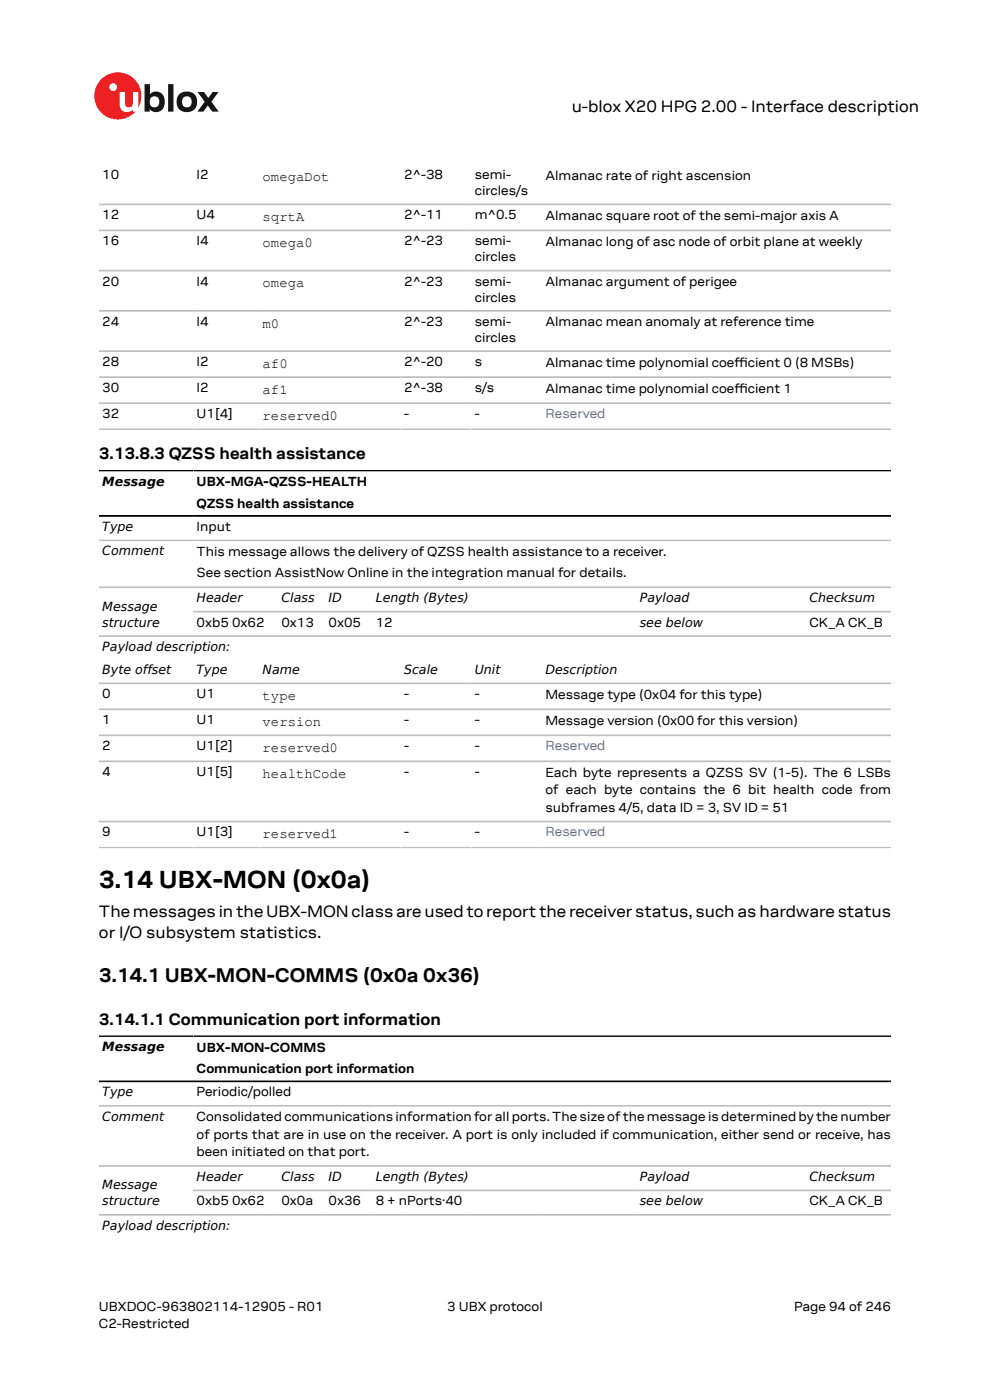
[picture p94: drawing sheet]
<svg xmlns="http://www.w3.org/2000/svg" width="210mm" height="297mm" viewBox="0 0 210 297" stroke-linecap="round" stroke-linejoin="round" font-family="sans-serif">
<defs><g id="words">
<text font-size="5.3" x="21" y="188.3">3.14 UBX-MON (0x0a)</text>
<text font-size="4.2" x="21" y="208.3">3.14.1 UBX-MON-COMMS (0x0a 0x36)</text>
<g font-size="3.5">
<text x="121.3" y="23.7">u-blox X20 HPG 2.00 - Interface description</text>
<text x="21" y="97.4">3.13.8.3 QZSS health assistance</text>
<text x="21" y="194.5">ThemessagesintheUBX-MONclassareusedtoreportthereceiverstatus,suchashardwarestatus</text>
<text x="21" y="199.1">or I/O subsystem statistics.</text>
<text x="21" y="217.4">3.14.1.1 Communication port information</text>
</g>
<g font-size="3">
<text x="55.7" y="38.4">omegaDot</text>
<text x="55.7" y="46.9">sqrtA</text>
<text x="55.7" y="52.4">omega0</text>
<text x="55.7" y="61">omega</text>
<text x="55.7" y="69.5">m0</text>
<text x="55.7" y="78">af0</text>
<text x="55.7" y="83.5">af1</text>
<text x="55.7" y="89.1">reserved0</text>
<text x="55.7" y="148.5">type</text>
<text x="55.7" y="154">version</text>
<text x="55.7" y="159.5">reserved0</text>
<text x="55.7" y="165">healthCode</text>
<text x="55.7" y="177.8">reserved1</text>
</g>
<g font-size="2.8">
<text x="21.7" y="38">10</text>
<text x="41.7" y="38">I2</text>
<text x="85.7" y="38">2^-38</text>
<text x="100.7" y="38">semi-</text>
<text x="100.7" y="41.4">circles/s</text>
<text x="115.7" y="38.1">Almanac rate of right ascension</text>
<text x="21.7" y="46.5">12</text>
<text x="41.7" y="46.5">U4</text>
<text x="85.7" y="46.5">2^-11</text>
<text x="100.7" y="46.5">m^0.5</text>
<text x="115.7" y="46.7">Almanac square root of the semi-major axis A</text>
<text x="21.7" y="52">16</text>
<text x="41.7" y="52">I4</text>
<text x="85.7" y="52">2^-23</text>
<text x="100.7" y="52">semi-</text>
<text x="115.7" y="52.2">Almanac long of asc node of orbit plane at weekly</text>
<text x="100.7" y="55.4">circles</text>
<text x="21.7" y="60.6">20</text>
<text x="41.7" y="60.6">I4</text>
<text x="85.7" y="60.6">2^-23</text>
<text x="100.7" y="60.6">semi-</text>
<text x="100.7" y="64">circles</text>
<text x="115.7" y="60.7">Almanac argument of perigee</text>
<text x="21.7" y="69.1">24</text>
<text x="41.7" y="69.1">I4</text>
<text x="85.7" y="69.1">2^-23</text>
<text x="100.7" y="69.1">semi-</text>
<text x="115.7" y="69.3">Almanac mean anomaly at reference time</text>
<text x="21.7" y="77.7">28</text>
<text x="41.7" y="77.7">I2</text>
<text x="85.7" y="77.7">2^-20</text>
<text x="100.7" y="72.5">circles</text>
<text x="100.7" y="77.7">s</text>
<text x="115.7" y="77.8">Almanac time polynomial coefcient 0 (8 MSBs)</text>
<text x="155.8" y="77.8">f</text>
<text x="155.8" y="77.8">i</text>
<text x="21.7" y="83.2">30</text>
<text x="41.7" y="83.2">I2</text>
<text x="85.7" y="83.2">2^-38</text>
<text x="100.7" y="83.2">s/s</text>
<text x="115.7" y="83.3">Almanac time polynomial coef</text>
<text x="155.8" y="83.3">f</text>
<text x="155.8" y="83.3">icient 1</text>
<text x="21.7" y="88.7">32</text>
<text x="41.7" y="88.7">U1[4]</text>
<text x="85.7" y="88.7">-</text>
<text x="100.7" y="88.7">-</text>
<text x="41.7" y="103.2">UBX-MGA-QZSS-HEALTH</text>
<text x="41.7" y="107.7">QZSS health assistance</text>
<text x="41.7" y="112.6">Input</text>
<text x="41.7" y="117.9">This message allows the delivery of QZSS health assistance to a receiver.</text>
<text x="41.7" y="122.5">See section AssistNow Online in the integration manual for details.</text>
<text x="41.7" y="132.9">0xb5 0x62</text>
<text x="59.7" y="132.9">0x13</text>
<text x="69.7" y="132.9">0x05</text>
<text x="79.7" y="132.9">12</text>
<text x="171.7" y="132.9">CK_A CK_B</text>
<text x="21.7" y="148.1">0</text>
<text x="41.7" y="148.1">U1</text>
<text x="85.7" y="148.1">-</text>
<text x="100.7" y="148.1">-</text>
<text x="115.7" y="148.3">Message type (0x04 for this type)</text>
<text x="21.7" y="153.6">1</text>
<text x="41.7" y="153.6">U1</text>
<text x="85.7" y="153.6">-</text>
<text x="100.7" y="153.6">-</text>
<text x="115.7" y="153.8">Message version (0x00 for this version)</text>
<text x="21.7" y="159.2">2</text>
<text x="41.7" y="159.2">U1[2]</text>
<text x="85.7" y="159.2">-</text>
<text x="100.7" y="159.2">-</text>
<text x="21.7" y="164.7">4</text>
<text x="41.7" y="164.7">U1[5]</text>
<text x="85.7" y="164.7">-</text>
<text x="100.7" y="164.7">-</text>
<text x="115.7" y="164.8">Each byte represents a QZSS SV (1-5). The 6 LSBs</text>
<text x="115.7" y="168.5">of each byte contains the 6 bit health code from</text>
<text x="115.7" y="172.2">subframes 4/5, data ID = 3, SV ID = 51</text>
<text x="21.7" y="177.5">9</text>
<text x="41.7" y="177.5">U1[3]</text>
<text x="85.7" y="177.5">-</text>
<text x="100.7" y="177.5">-</text>
<text x="41.7" y="223.1">UBX-MON-COMMS</text>
<text x="41.7" y="227.6">Communication port information</text>
<text x="41.7" y="232.6">Periodic/polled</text>
<text x="41.7" y="237.9">Consolidated communications information for all ports. The size of the message is determined by the number</text>
<text x="41.7" y="241.6">of ports that are in use on the receiver. A port is only included if communication, either send or receive, has</text>
<text x="41.7" y="245.2">been initiated on that port.</text>
<text x="41.7" y="255.7">0xb5 0x62</text>
<text x="59.7" y="255.7">0x0a</text>
<text x="69.7" y="255.7">0x36</text>
<text x="79.7" y="255.7">8 + nPorts·40</text>
<text x="171.7" y="255.7">CK_A CK_B</text>
<text x="21" y="278">UBXDOC-963802114-12905 - R01</text>
<text x="21" y="281.8">C2-Restricted</text>
<text x="94.9" y="278">3 UBX protocol</text>
<text x="168.4" y="278">Page 94 of 246</text>
</g>
<g font-size="2.8" fill="#4664b4">
<text x="115.7" y="88.7">Reserved</text>
<text x="115.7" y="159.2">Reserved</text>
<text x="115.7" y="177.5">Reserved</text>
</g>
<g font-size="2.7">
<text x="21.7" y="103.1">Message</text>
<text x="21.7" y="112.7">Type</text>
<text x="21.7" y="117.8">Comment</text>
<text x="21.7" y="129.5">Message</text>
<text x="41.7" y="127.8">Header</text>
<text x="59.7" y="127.8">Class</text>
<text x="69.7" y="127.8">ID</text>
<text x="79.7" y="127.8">Length (Bytes)</text>
<text x="135.7" y="127.8">Payload</text>
<text x="171.7" y="127.8">Checksum</text>
<text x="21.7" y="133">structure</text>
<text x="135.7" y="133">see below</text>
<text x="21.7" y="138.1">Payload description:</text>
<text x="21.7" y="143">Byte offset</text>
<text x="41.7" y="143">Type</text>
<text x="55.7" y="143">Name</text>
<text x="85.7" y="143">Scale</text>
<text x="100.7" y="143">Unit</text>
<text x="115.7" y="143">Description</text>
<text x="21.7" y="223">Message</text>
<text x="21.7" y="232.6">Type</text>
<text x="21.7" y="237.8">Comment</text>
<text x="41.7" y="250.6">Header</text>
<text x="59.7" y="250.6">Class</text>
<text x="69.7" y="250.6">ID</text>
<text x="79.7" y="250.6">Length (Bytes)</text>
<text x="135.7" y="250.6">Payload</text>
<text x="171.7" y="250.6">Checksum</text>
<text x="21.7" y="252.3">Message</text>
<text x="21.7" y="255.7">structure</text>
<text x="135.7" y="255.7">see below</text>
<text x="21.7" y="260.9">Payload description:</text>
</g>
</g></defs>
<circle cx="25" cy="20.4" r="5" fill="#ed2023"/>
<circle cx="24" cy="18.5" r=".83" fill="#fff"/>
<g fill="#151516">
<path d="M35.7 17.9h1.1v5.8h-1.1z"/>
<path d="M41.9 19.5h1.4l.9 1.3 .9-1.3h1.3l-1.6 2.1 1.6 2.1h-1.4l-.9-1.3-1 1.3h-1.2l1.5-2.1z"/>
<path d="M32 20.7a1.17 1.17 0 0 0-.1 1.5 1.17 1.17 0 0 0 1.4 .4 1.16 1.16 0 0 0 .4-1.6 1.16 1.16 0 0 0-1.7-.3zM30.7 17.9h1.1v2.1a1.82 1.82 0 0 1 2.2-.4 1.82 1.82 0 0 1 .9 2 1.83 1.83 0 0 1-1 2 1.83 1.83 0 0 1-2.1-.5v.6h-1.1z"/>
<path d="M38.9 20.7a1.18 1.18 0 0 0-.2 1.5 1.18 1.18 0 0 0 1.5 .4 1.18 1.18 0 0 0 .4-1.5 1.18 1.18 0 0 0-1.5-.5zM37.4 21.6a2.25 2.25 0 0 1 4.5 0 2.25 2.25 0 0 1-4.5 0z"/>
</g>
<path d="M25.4 19.5h1.1v2.5a.84 .84 0 0 0 1 .8 .84 .84 0 0 0 .7-1v-2.3h1.1v4.2h-1.1v-.5a1.59 1.59 0 0 1-1.8 .5 1.59 1.59 0 0 1-1-1.5z" fill="#fff"/>
<g fill="none" stroke="#bebebe" stroke-width=".35">
<path d="M21 43.4h168M21 48.9h168M21 57.4h168M21 66h168M21 74.5h168M21 80h168M21 85.5h168M21 91h168M21 114.6h168M21 124.6h168M21 135h168M41 129.8h148"/>
<path d="M21 145h168M21 150.5h168M21 156h168M21 161.5h168M21 174.3h168M21 179.8h168M21 234.6h168M21 247.4h168M21 257.7h168M41 252.5h148"/>
</g>
<path d="M21 99.9h168M21 109.5h168M21 219.8h168M21 229.4h168" fill="none" stroke="#000" stroke-width=".35"/>
<use href="#words"/>
</svg>
